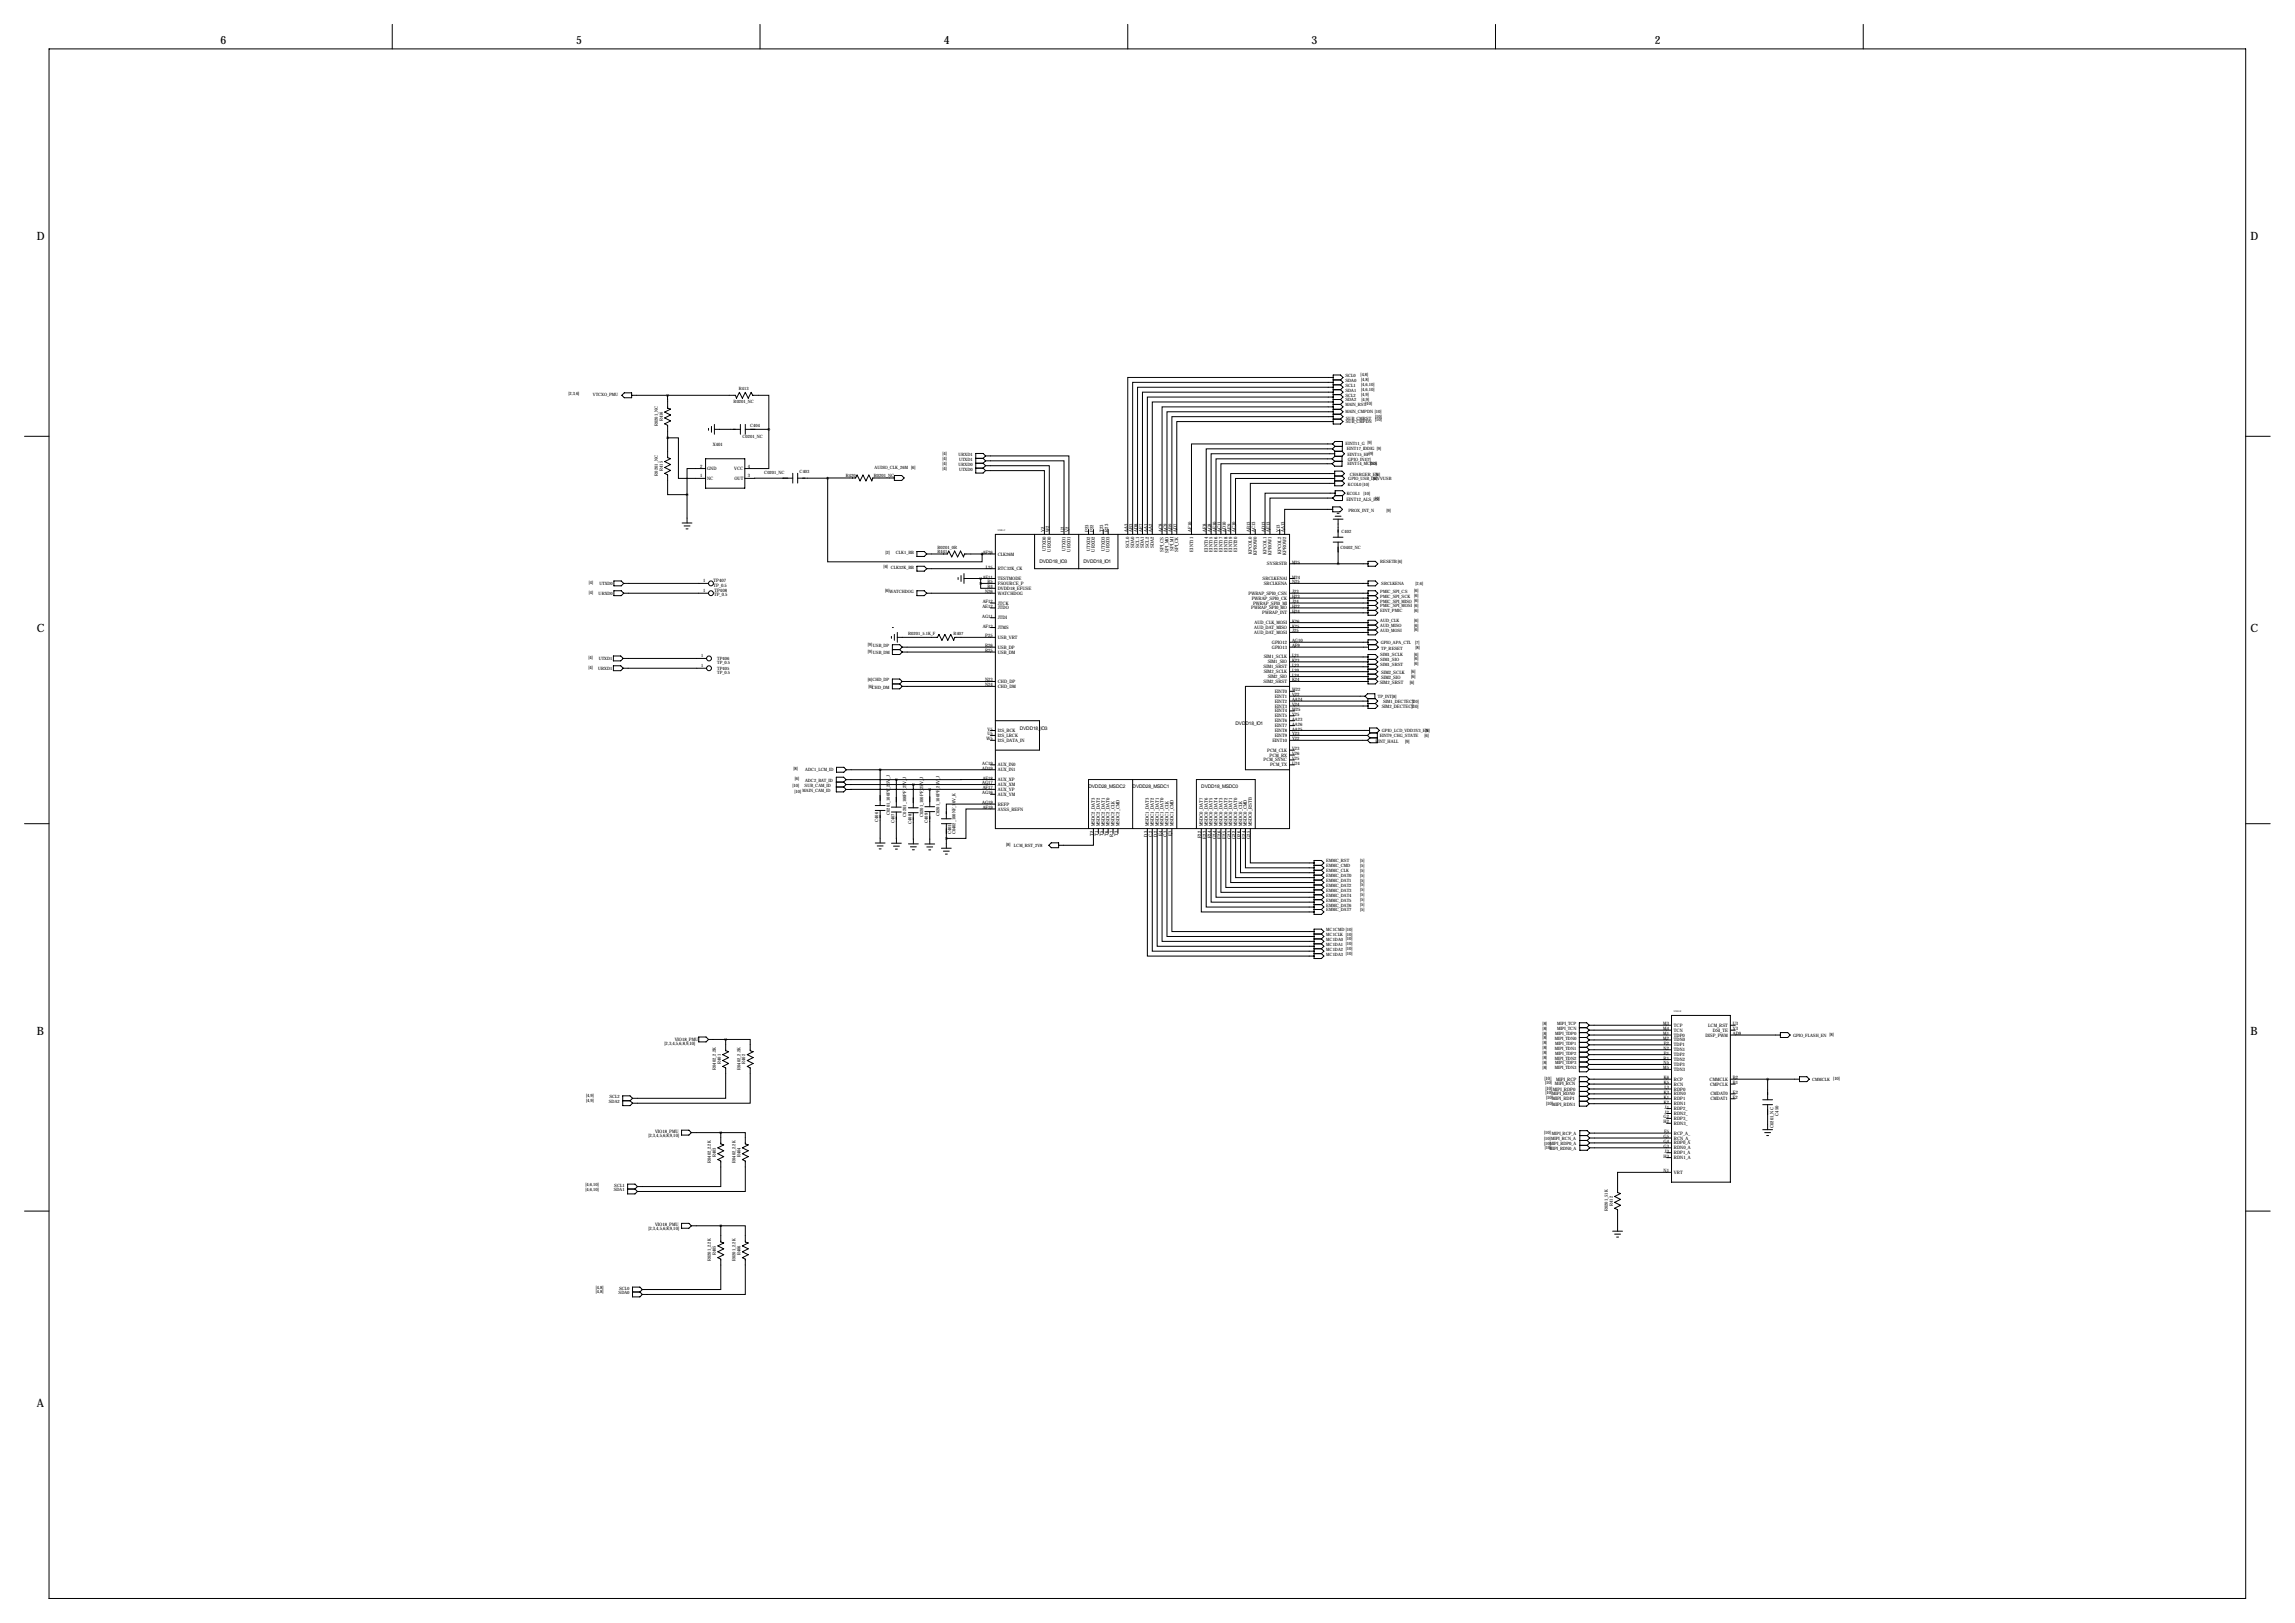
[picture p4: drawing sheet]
<svg xmlns="http://www.w3.org/2000/svg" width="1189mm" height="841mm" viewBox="0 0 1189 841" stroke-linecap="round" stroke-linejoin="round" font-family="sans-serif">
<defs><g id="words">
<g font-size="5.9">
<text x="114" y="23">6</text>
<text x="298" y="23">5</text>
<text x="489" y="23">4</text>
<text x="679" y="23">3</text>
<text x="857" y="23">2</text>
<text x="19" y="124">D</text>
<text x="1166" y="124">D</text>
<text x="19" y="328">C</text>
<text x="1166" y="328">C</text>
<text x="19" y="536">B</text>
<text x="1166" y="536">B</text>
<text x="19" y="729">A</text>
</g>
<g font-size="2.5">
<text x="538" y="292">DVDD18_IO3</text>
<text x="561" y="292">DVDD18_IO1</text>
<text x="528" y="378">DVDD18_IO3</text>
<text x="640" y="375">DVDD18_IO1</text>
<text x="564" y="408">DVDD28_MSDC2</text>
<text x="587" y="408">DVDD28_MSDC1</text>
<text x="622" y="408">DVDD18_MSDC0</text>
</g>
<g font-size="2.4">
<text x="369" y="231">X401</text>
<text x="363" y="242">2</text>
<text x="366" y="243">GND</text>
<text x="380" y="243">VCC</text>
<text x="387" y="242">4</text>
<text x="363" y="247">1</text>
<text x="366" y="249">NC</text>
<text x="380" y="249">OUT</text>
<text x="387" y="247">3</text>
<text x="697" y="259">EINT12_ALS_PS</text>
<text x="712" y="259">[9]</text>
<text x="541" y="276" transform="rotate(-90 541 276)">Y2</text>
<text x="544" y="276" transform="rotate(-90 544 276)">W2</text>
<text x="551" y="276" transform="rotate(-90 551 276)">U2</text>
<text x="554" y="276" transform="rotate(-90 554 276)">V2</text>
<text x="564" y="276" transform="rotate(-90 564 276)">P23</text>
<text x="566" y="276" transform="rotate(-90 566 276)">P22</text>
<text x="571" y="276" transform="rotate(-90 571 276)">T23</text>
<text x="574" y="276" transform="rotate(-90 574 276)">R23</text>
<text x="584" y="276" transform="rotate(-90 584 276)">AA3</text>
<text x="587" y="276" transform="rotate(-90 587 276)">AB3</text>
<text x="589" y="276" transform="rotate(-90 589 276)">AD8</text>
<text x="592" y="276" transform="rotate(-90 592 276)">AE7</text>
<text x="594" y="276" transform="rotate(-90 594 276)">AA1</text>
<text x="597" y="276" transform="rotate(-90 597 276)">AA2</text>
<text x="602" y="276" transform="rotate(-90 602 276)">AC8</text>
<text x="605" y="276" transform="rotate(-90 605 276)">AC9</text>
<text x="607" y="276" transform="rotate(-90 607 276)">AB9</text>
<text x="610" y="276" transform="rotate(-90 610 276)">AD7</text>
<text x="617" y="276" transform="rotate(-90 617 276)">AF10</text>
<text x="625" y="276" transform="rotate(-90 625 276)">AF8</text>
<text x="627" y="276" transform="rotate(-90 627 276)">AG8</text>
<text x="630" y="276" transform="rotate(-90 630 276)">AE10</text>
<text x="632" y="276" transform="rotate(-90 632 276)">AC11</text>
<text x="635" y="276" transform="rotate(-90 635 276)">AD10</text>
<text x="638" y="276" transform="rotate(-90 638 276)">AE9</text>
<text x="640" y="276" transform="rotate(-90 640 276)">AC10</text>
<text x="648" y="276" transform="rotate(-90 648 276)">AB13</text>
<text x="650" y="276" transform="rotate(-90 650 276)">AC13</text>
<text x="655" y="276" transform="rotate(-90 655 276)">AD13</text>
<text x="658" y="276" transform="rotate(-90 658 276)">AE13</text>
<text x="663" y="276" transform="rotate(-90 663 276)">Y13</text>
<text x="665" y="276" transform="rotate(-90 665 276)">AA13</text>
<text x="509" y="287">AF26</text>
<text x="517" y="288">CLK26M</text>
<text x="542" y="285" transform="rotate(-90 542 285)">UTXD0</text>
<text x="544" y="286" transform="rotate(-90 544 286)">URXD0</text>
<text x="552" y="285" transform="rotate(-90 552 285)">UTXD1</text>
<text x="555" y="286" transform="rotate(-90 555 286)">URXD1</text>
<text x="565" y="285" transform="rotate(-90 565 285)">UTXD2</text>
<text x="567" y="286" transform="rotate(-90 567 286)">URXD2</text>
<text x="572" y="285" transform="rotate(-90 572 285)">UTXD3</text>
<text x="575" y="286" transform="rotate(-90 575 286)">URXD3</text>
<text x="585" y="284" transform="rotate(-90 585 284)">SCL0</text>
<text x="588" y="284" transform="rotate(-90 588 284)">SDA0</text>
<text x="590" y="284" transform="rotate(-90 590 284)">SCL1</text>
<text x="593" y="284" transform="rotate(-90 593 284)">SDA1</text>
<text x="595" y="284" transform="rotate(-90 595 284)">SCL2</text>
<text x="598" y="284" transform="rotate(-90 598 284)">SDA2</text>
<text x="603" y="286" transform="rotate(-90 603 286)">SPI_CS</text>
<text x="605" y="286" transform="rotate(-90 605 286)">SPI_MO</text>
<text x="608" y="285" transform="rotate(-90 608 285)">SPI_MI</text>
<text x="610" y="286" transform="rotate(-90 610 286)">SPI_CK</text>
<text x="618" y="286" transform="rotate(-90 618 286)">EINT11</text>
<text x="626" y="286" transform="rotate(-90 626 286)">EINT14</text>
<text x="628" y="286" transform="rotate(-90 628 286)">EINT15</text>
<text x="631" y="286" transform="rotate(-90 631 286)">EINT16</text>
<text x="633" y="286" transform="rotate(-90 633 286)">EINT17</text>
<text x="636" y="286" transform="rotate(-90 636 286)">EINT18</text>
<text x="638" y="286" transform="rotate(-90 638 286)">EINT19</text>
<text x="641" y="286" transform="rotate(-90 641 286)">EINT20</text>
<text x="648" y="287" transform="rotate(-90 648 287)">KPCOL0</text>
<text x="651" y="288" transform="rotate(-90 651 288)">KPROW0</text>
<text x="656" y="287" transform="rotate(-90 656 287)">KPCOL1</text>
<text x="659" y="288" transform="rotate(-90 659 288)">KPROW1</text>
<text x="664" y="287" transform="rotate(-90 664 287)">KPCOL2</text>
<text x="666" y="288" transform="rotate(-90 666 288)">KPROW2</text>
<text x="656" y="293">SYSRSTB</text>
<text x="669" y="292">M25</text>
<text x="509" y="300">AF11</text>
<text x="511" y="295">L25</text>
<text x="517" y="295">RTC32K_CK</text>
<text x="669" y="300">M24</text>
<text x="364" y="302">1</text>
<text x="370" y="302">TP407</text>
<text x="370" y="304">TP_0.5</text>
<text x="511" y="302">R5</text>
<text x="511" y="305">R4</text>
<text x="517" y="303">FSOURCE_P</text>
<text x="517" y="300">TESTMODE</text>
<text x="517" y="306">DVDD18_EFUSE</text>
<text x="654" y="300">SRCLKENAI</text>
<text x="655" y="303">SRCLKENA</text>
<text x="669" y="302">N25</text>
<text x="364" y="307">1</text>
<text x="370" y="309">TP_0.5</text>
<text x="370" y="307">TP408</text>
<text x="510" y="307">N26</text>
<text x="517" y="308">WATCHDOG</text>
<text x="647" y="308">PWRAP_SPI0_CSN</text>
<text x="648" y="311">PWRAP_SPI0_CK</text>
<text x="669" y="307">J23</text>
<text x="669" y="310">H23</text>
<text x="509" y="315">AE12</text>
<text x="509" y="312">AF12</text>
<text x="517" y="313">JTCK</text>
<text x="517" y="316">JTDO</text>
<text x="648" y="316">PWRAP_SPI0_MO</text>
<text x="649" y="313">PWRAP_SPI0_MI</text>
<text x="669" y="312">J24</text>
<text x="669" y="315">H22</text>
<text x="669" y="317">H24</text>
<text x="509" y="320">AG11</text>
<text x="517" y="321">JTDI</text>
<text x="650" y="323">AUD_CLK_MOSI</text>
<text x="654" y="318">PWRAP_INT</text>
<text x="669" y="323">K26</text>
<text x="509" y="325">AF13</text>
<text x="517" y="326">JTMS</text>
<text x="650" y="326">AUD_DAT_MISO</text>
<text x="650" y="328">AUD_DAT_MOSI</text>
<text x="669" y="325">K25</text>
<text x="669" y="328">J25</text>
<text x="510" y="335">R26</text>
<text x="510" y="330">P25</text>
<text x="517" y="331">USB_VRT</text>
<text x="517" y="336">USB_DP</text>
<text x="659" y="333">GPIO12</text>
<text x="659" y="336">GPIO13</text>
<text x="669" y="333">AG10</text>
<text x="669" y="335">AF9</text>
<text x="510" y="338">R25</text>
<text x="517" y="339">USB_DM</text>
<text x="655" y="341">SIM1_SCLK</text>
<text x="669" y="340">L21</text>
<text x="655" y="346">SIM1_SRST</text>
<text x="657" y="344">SIM1_SIO</text>
<text x="669" y="343">K23</text>
<text x="669" y="345">L23</text>
<text x="669" y="348">L20</text>
<text x="510" y="353">N23</text>
<text x="517" y="354">CHD_DP</text>
<text x="655" y="354">SIM2_SRST</text>
<text x="655" y="349">SIM2_SCLK</text>
<text x="657" y="351">SIM2_SIO</text>
<text x="669" y="350">L24</text>
<text x="669" y="353">K24</text>
<text x="716" y="349">SIM2_SCLK</text>
<text x="716" y="351">SIM2_SIO</text>
<text x="731" y="349">[6]</text>
<text x="731" y="351">[6]</text>
<text x="510" y="356">N24</text>
<text x="517" y="356">CHD_DM</text>
<text x="660" y="359">EINT0</text>
<text x="669" y="358">W22</text>
<text x="715" y="354">SIM2_SRST</text>
<text x="730" y="354">[6]</text>
<text x="660" y="361">EINT1</text>
<text x="660" y="364">EINT2</text>
<text x="669" y="361">V22</text>
<text x="669" y="363">AA24</text>
<text x="669" y="366">V24</text>
<text x="660" y="366">EINT3</text>
<text x="660" y="369">EINT4</text>
<text x="660" y="372">EINT5</text>
<text x="669" y="368">W25</text>
<text x="669" y="371">Y25</text>
<text x="716" y="367">SIM2_DECTECT</text>
<text x="731" y="367">[10]</text>
<text x="660" y="374">EINT6</text>
<text x="660" y="377">EINT7</text>
<text x="669" y="373">AA23</text>
<text x="669" y="376">AA26</text>
<text x="511" y="383">W5</text>
<text x="511" y="381">U5</text>
<text x="512" y="378">V5</text>
<text x="517" y="379">I2S_BCK</text>
<text x="517" y="382">I2S_LRCK</text>
<text x="660" y="379">EINT8</text>
<text x="660" y="382">EINT9</text>
<text x="669" y="378">AA25</text>
<text x="669" y="381">Y23</text>
<text x="669" y="383">Y22</text>
<text x="517" y="384">I2S_DATA_IN</text>
<text x="656" y="389">PCM_CLK</text>
<text x="659" y="384">EINT10</text>
<text x="669" y="389">V23</text>
<text x="713" y="385">EINT_HALL</text>
<text x="728" y="385">[9]</text>
<text x="655" y="394">PCM_SYNC</text>
<text x="658" y="392">PCM_RX</text>
<text x="669" y="391">V26</text>
<text x="669" y="394">V25</text>
<text x="509" y="396">AC19</text>
<text x="509" y="399">AD19</text>
<text x="517" y="397">AUX_IN0</text>
<text x="517" y="400">AUX_IN1</text>
<text x="658" y="397">PCM_TX</text>
<text x="669" y="396">U24</text>
<text x="509" y="406">AG17</text>
<text x="509" y="404">AF18</text>
<text x="517" y="405">AUX_XP</text>
<text x="517" y="407">AUX_XM</text>
<text x="509" y="411">AG16</text>
<text x="509" y="409">AF17</text>
<text x="517" y="410">AUX_YP</text>
<text x="517" y="412">AUX_YM</text>
<text x="509" y="416">AG19</text>
<text x="509" y="419">AF19</text>
<text x="517" y="420">AVSS_REFN</text>
<text x="517" y="417">REFP</text>
<text x="567" y="428" transform="rotate(-90 567 428)">MSDC2_DAT3</text>
<text x="570" y="428" transform="rotate(-90 570 428)">MSDC2_DAT2</text>
<text x="572" y="428" transform="rotate(-90 572 428)">MSDC2_DAT1</text>
<text x="575" y="428" transform="rotate(-90 575 428)">MSDC2_DAT0</text>
<text x="577" y="428" transform="rotate(-90 577 428)">MSDC2_CLK</text>
<text x="580" y="428" transform="rotate(-90 580 428)">MSDC2_CMD</text>
<text x="595" y="428" transform="rotate(-90 595 428)">MSDC1_DAT3</text>
<text x="598" y="428" transform="rotate(-90 598 428)">MSDC1_DAT2</text>
<text x="600" y="428" transform="rotate(-90 600 428)">MSDC1_DAT1</text>
<text x="603" y="428" transform="rotate(-90 603 428)">MSDC1_DAT0</text>
<text x="605" y="428" transform="rotate(-90 605 428)">MSDC1_CLK</text>
<text x="608" y="428" transform="rotate(-90 608 428)">MSDC1_CMD</text>
<text x="623" y="428" transform="rotate(-90 623 428)">MSDC0_DAT7</text>
<text x="626" y="428" transform="rotate(-90 626 428)">MSDC0_DAT6</text>
<text x="628" y="428" transform="rotate(-90 628 428)">MSDC0_DAT5</text>
<text x="631" y="428" transform="rotate(-90 631 428)">MSDC0_DAT4</text>
<text x="633" y="428" transform="rotate(-90 633 428)">MSDC0_DAT3</text>
<text x="636" y="428" transform="rotate(-90 636 428)">MSDC0_DAT2</text>
<text x="638" y="428" transform="rotate(-90 638 428)">MSDC0_DAT1</text>
<text x="641" y="428" transform="rotate(-90 641 428)">MSDC0_DAT0</text>
<text x="643" y="428" transform="rotate(-90 643 428)">MSDC0_CLK</text>
<text x="646" y="428" transform="rotate(-90 646 428)">MSDC0_CMD</text>
<text x="648" y="428" transform="rotate(-90 648 428)">MSDC0_RSTB</text>
<text x="566" y="433" transform="rotate(-90 566 433)">T2</text>
<text x="569" y="433" transform="rotate(-90 569 433)">T1</text>
<text x="571" y="433" transform="rotate(-90 571 433)">T5</text>
<text x="574" y="433" transform="rotate(-90 574 433)">T6</text>
<text x="577" y="433" transform="rotate(-90 577 433)">R7</text>
<text x="579" y="433" transform="rotate(-90 579 433)">T3</text>
<text x="594" y="433" transform="rotate(-90 594 433)">D3</text>
<text x="597" y="433" transform="rotate(-90 597 433)">C2</text>
<text x="599" y="433" transform="rotate(-90 599 433)">D2</text>
<text x="602" y="433" transform="rotate(-90 602 433)">E4</text>
<text x="605" y="433" transform="rotate(-90 605 433)">C3</text>
<text x="607" y="433" transform="rotate(-90 607 433)">E3</text>
<text x="622" y="434" transform="rotate(-90 622 434)">F22</text>
<text x="625" y="434" transform="rotate(-90 625 434)">E23</text>
<text x="627" y="434" transform="rotate(-90 627 434)">F24</text>
<text x="630" y="435" transform="rotate(-90 630 435)">G24</text>
<text x="632" y="434" transform="rotate(-90 632 434)">E26</text>
<text x="635" y="434" transform="rotate(-90 635 434)">E25</text>
<text x="638" y="435" transform="rotate(-90 638 435)">G23</text>
<text x="640" y="435" transform="rotate(-90 640 435)">G22</text>
<text x="643" y="435" transform="rotate(-90 643 435)">D26</text>
<text x="645" y="434" transform="rotate(-90 645 434)">E24</text>
<text x="648" y="435" transform="rotate(-90 648 435)">G25</text>
<text x="862" y="534">M4</text>
<text x="862" y="531">M3</text>
<text x="867" y="532">TCP</text>
<text x="885" y="532">LCM_RST</text>
<text x="898" y="531">U3</text>
<text x="898" y="534">Y3</text>
<text x="350" y="539">VIO18_PMU</text>
<text x="862" y="539">M2</text>
<text x="862" y="536">M1</text>
<text x="867" y="534">TCN</text>
<text x="867" y="539">TDN0</text>
<text x="867" y="537">TDP0</text>
<text x="883" y="537">DISP_PWM</text>
<text x="887" y="534">DSI_TE</text>
<text x="898" y="536">AD9</text>
<text x="344" y="542">[2,3,4,5,6,8,9,10]</text>
<text x="862" y="544">N2</text>
<text x="862" y="541">P2</text>
<text x="867" y="545">TDN1</text>
<text x="867" y="542">TDP1</text>
<text x="862" y="549">R1</text>
<text x="862" y="551">N5</text>
<text x="862" y="546">P1</text>
<text x="867" y="550">TDN2</text>
<text x="867" y="547">TDP2</text>
<text x="862" y="554">M5</text>
<text x="867" y="555">TDN3</text>
<text x="867" y="552">TDP3</text>
<text x="800" y="559">[10]</text>
<text x="800" y="562">[10] MIPI_RCN</text>
<text x="806" y="560">MIPI_RCP</text>
<text x="862" y="559">K6</text>
<text x="862" y="562">K5</text>
<text x="867" y="560">RCP</text>
<text x="867" y="562">RCN</text>
<text x="886" y="560">CMMCLK</text>
<text x="886" y="562">CMPCLK</text>
<text x="898" y="559">B2</text>
<text x="898" y="562">B1</text>
<text x="801" y="565">[10]MIPI_RDP0</text>
<text x="801" y="567">[10]MIPI_RDN0</text>
<text x="801" y="569">[10]MIPI_RDP1</text>
<text x="862" y="567">K3</text>
<text x="862" y="569">K1</text>
<text x="862" y="564">L3</text>
<text x="867" y="565">RDP0</text>
<text x="867" y="567">RDN0</text>
<text x="867" y="570">RDP1</text>
<text x="886" y="567">CMDAT0</text>
<text x="886" y="570">CMDAT1</text>
<text x="898" y="567">E2</text>
<text x="898" y="569">F2</text>
<text x="801" y="572">[10]MIPI_RDN1</text>
<text x="862" y="572">K2</text>
<text x="862" y="574">J1</text>
<text x="867" y="572">RDN1</text>
<text x="867" y="575">RDP2_</text>
<text x="862" y="579">G2</text>
<text x="862" y="582">H2</text>
<text x="862" y="577">J2</text>
<text x="867" y="578">RDN2_</text>
<text x="867" y="580">RDP3_</text>
<text x="921" y="578" transform="rotate(-90 921 578)">C450</text>
<text x="339" y="587">VIO18_PMU</text>
<text x="862" y="587">F5</text>
<text x="867" y="583">RDN3_</text>
<text x="867" y="588">RCP_A_</text>
<text x="919" y="584" transform="rotate(-90 919 584)">C0201_NC</text>
<text x="336" y="589">[2,3,4,5,6,8,9,10]</text>
<text x="862" y="589">G5</text>
<text x="862" y="592">G4</text>
<text x="867" y="590">RCN_A_</text>
<text x="867" y="593">RDP0_A</text>
<text x="862" y="595">G3</text>
<text x="862" y="600">H3</text>
<text x="862" y="597">J3</text>
<text x="867" y="595">RDN0_A</text>
<text x="867" y="598">RDP1_A</text>
<text x="867" y="600">RDN1_A</text>
<text x="862" y="607">N1</text>
<text x="867" y="608">VRT</text>
<text x="339" y="635">VIO18_PMU</text>
<text x="336" y="637">[2,3,4,5,6,8,9,10]</text>
</g>
<g font-size="2.3">
<text x="697" y="195">SCL0</text>
<text x="697" y="198">SDA0</text>
<text x="705" y="195">[4,8]</text>
<text x="705" y="198">[4,8]</text>
<text x="383" y="202">R413</text>
<text x="697" y="200">SCL1</text>
<text x="697" y="203">SDA1</text>
<text x="705" y="200">[4,6,10]</text>
<text x="705" y="203">[4,6,10]</text>
<text x="294" y="205">[2,3,6]</text>
<text x="307" y="205">VTCXO_PMU</text>
<text x="380" y="209">R0201_NC</text>
<text x="697" y="205">SCL2</text>
<text x="697" y="208">SDA2</text>
<text x="705" y="205">[4,9]</text>
<text x="705" y="208">[4,9]</text>
<text x="697" y="214">MAIN_CMPDN [10]</text>
<text x="697" y="210">MAIN_RST[10]</text>
<text x="341" y="221" transform="rotate(-90 341 221)">R0201_NC</text>
<text x="343" y="218" transform="rotate(-90 343 218)">R416</text>
<text x="389" y="221">C404</text>
<text x="697" y="217">SUB_CMRST</text>
<text x="697" y="219">SUB_CMPDN</text>
<text x="712" y="216">[10]</text>
<text x="712" y="218">[10]</text>
<text x="385" y="227">C0201_NC</text>
<text x="697" y="230">EINT11_G [9]</text>
<text x="698" y="233">EINT17_IDDIG [9]</text>
<text x="488" y="238">[4]</text>
<text x="488" y="236">[4]</text>
<text x="497" y="236">URXD1</text>
<text x="497" y="239">UTXD1</text>
<text x="698" y="236">EINT15_HP[9]</text>
<text x="698" y="239">GPIO_IN1[7]</text>
<text x="343" y="244" transform="rotate(-90 343 244)">R415</text>
<text x="396" y="246">C0201_NC</text>
<text x="414" y="245">C403</text>
<text x="453" y="243">AUDIO_CLK_26M [6]</text>
<text x="488" y="243">[4]</text>
<text x="488" y="241">[4]</text>
<text x="497" y="241">URXD0</text>
<text x="497" y="244">UTXD0</text>
<text x="698" y="241">EINT14_MCINS</text>
<text x="710" y="241">[10]</text>
<text x="341" y="246" transform="rotate(-90 341 246)">R0201_NC</text>
<text x="438" y="247">R420</text>
<text x="453" y="247">R0201_NC</text>
<text x="698" y="252">KCOL0[10]</text>
<text x="698" y="249">GPIO_USB_DRVVUSB</text>
<text x="699" y="247">CHARGER_EN</text>
<text x="711" y="249">[6]</text>
<text x="713" y="247">[6]</text>
<text x="698" y="256">KCOL1</text>
<text x="706" y="256">[10]</text>
<text x="698" y="265">PROX_INT_N</text>
<text x="718" y="265">[9]</text>
<text x="695" y="276">C402</text>
<text x="459" y="287">[2]</text>
<text x="464" y="287">CLK1_BB</text>
<text x="486" y="287">R441</text>
<text x="486" y="284">R0201_0R</text>
<text x="694" y="284">C0402_NC</text>
<text x="715" y="292">RESETB [6]</text>
<text x="458" y="294">[6] CLK32K_BB</text>
<text x="305" y="303">[4]</text>
<text x="311" y="303">UTXD0</text>
<text x="716" y="303">SRCLKENA</text>
<text x="733" y="303">[2,6]</text>
<text x="305" y="308">[4]</text>
<text x="310" y="308">URXD0</text>
<text x="459" y="307">[6]</text>
<text x="461" y="307">WATCHDOG</text>
<text x="715" y="307">PMIC_SPI_CS</text>
<text x="715" y="310">PMIC_SPI_SCK</text>
<text x="733" y="307">[6]</text>
<text x="733" y="309">[6]</text>
<text x="715" y="312">PMIC_SPI_MISO [6]</text>
<text x="715" y="315">PMIC_SPI_MOSI [6]</text>
<text x="715" y="317">EINT_PMIC</text>
<text x="733" y="317">[6]</text>
<text x="715" y="322">AUD_CLK</text>
<text x="733" y="322">[6]</text>
<text x="470" y="329">R0201_5.1K_F</text>
<text x="494" y="329">R407</text>
<text x="715" y="325">AUD_MISO</text>
<text x="715" y="327">AUD_MOSI</text>
<text x="733" y="325">[6]</text>
<text x="733" y="327">[6]</text>
<text x="450" y="335">[9]USB_DP</text>
<text x="715" y="334">GPIO_APA_CTL</text>
<text x="733" y="333">[7]</text>
<text x="305" y="342">[4]</text>
<text x="363" y="341">1</text>
<text x="450" y="338">[9]USB_DM</text>
<text x="715" y="340">SIM1_SCLK</text>
<text x="716" y="336">TP_RESET</text>
<text x="733" y="340">[6]</text>
<text x="733" y="336">[8]</text>
<text x="305" y="347">[4]</text>
<text x="310" y="347">URXD1</text>
<text x="310" y="342">UTXD1</text>
<text x="363" y="346">1</text>
<text x="371" y="347">TP405</text>
<text x="371" y="342">TP406</text>
<text x="372" y="344">TP_0.5</text>
<text x="715" y="343">SIM1_SIO</text>
<text x="715" y="345">SIM1_SRST</text>
<text x="733" y="342">[6]</text>
<text x="733" y="345">[6]</text>
<text x="372" y="349">TP_0.5</text>
<text x="450" y="353">[6]CHD_DP</text>
<text x="450" y="357">[6]CHD_DM</text>
<text x="714" y="362">TP_INT[8]</text>
<text x="716" y="364">SIM1_DECTECT</text>
<text x="732" y="364">[10]</text>
<text x="715" y="382">EINT9_CHG_STATE</text>
<text x="716" y="379">GPIO_LCD_VDD3V3_EN</text>
<text x="738" y="382">[6]</text>
<text x="738" y="379">[8]</text>
<text x="411" y="399">[8]</text>
<text x="417" y="399">ADC1_LCM_ID</text>
<text x="411" y="408">[10]</text>
<text x="412" y="404">[6]</text>
<text x="417" y="407">SUB_CAM_ID</text>
<text x="417" y="405">ADC2_BAT_ID</text>
<text x="412" y="411">[10] MAIN_CAM_ID</text>
<text x="455" y="426" transform="rotate(-90 455 426)">C406</text>
<text x="461" y="422" transform="rotate(-90 461 422)">C0201_100PF_25V_J</text>
<text x="469" y="423" transform="rotate(-90 469 423)">C0201_100PF_25V_J</text>
<text x="478" y="423" transform="rotate(-90 478 423)">C0201_100PF_25V_J</text>
<text x="487" y="423" transform="rotate(-90 487 423)">C0201_100PF_25V_J</text>
<text x="463" y="427" transform="rotate(-90 463 427)">C407</text>
<text x="472" y="427" transform="rotate(-90 472 427)">C408</text>
<text x="481" y="426" transform="rotate(-90 481 426)">C409</text>
<text x="493" y="432" transform="rotate(-90 493 432)">C401</text>
<text x="495" y="432" transform="rotate(-90 495 432)">C0402_100NF_16V_K</text>
<text x="521" y="438">[8]</text>
<text x="525" y="439">LCM_RST_2V8</text>
<text x="687" y="447">EMMC_RST</text>
<text x="687" y="449">EMMC_CMD</text>
<text x="705" y="446">[5]</text>
<text x="705" y="449">[5]</text>
<text x="687" y="452">EMMC_CLK</text>
<text x="687" y="454">EMMC_DAT0</text>
<text x="705" y="452">[5]</text>
<text x="705" y="454">[5]</text>
<text x="687" y="457">EMMC_DAT1</text>
<text x="687" y="459">EMMC_DAT2</text>
<text x="687" y="462">EMMC_DAT3</text>
<text x="705" y="457">[5]</text>
<text x="705" y="459">[5]</text>
<text x="705" y="462">[5]</text>
<text x="687" y="464">EMMC_DAT4</text>
<text x="687" y="467">EMMC_DAT5</text>
<text x="705" y="464">[5]</text>
<text x="705" y="467">[5]</text>
<text x="687" y="470">EMMC_DAT6</text>
<text x="687" y="472">EMMC_DAT7</text>
<text x="705" y="469">[5]</text>
<text x="705" y="472">[5]</text>
<text x="687" y="482">MC1CMD [10]</text>
<text x="687" y="485">MC1CLK [10]</text>
<text x="687" y="487">MC1DA0 [10]</text>
<text x="687" y="490">MC1DA1 [10]</text>
<text x="687" y="492">MC1DA2 [10]</text>
<text x="687" y="495">MC1DA3 [10]</text>
<text x="799" y="531">[8]</text>
<text x="799" y="533">[8]</text>
<text x="807" y="534">MIPI_TCN</text>
<text x="807" y="531">MIPI_TCP</text>
<text x="799" y="536">[8]</text>
<text x="799" y="538">[8]</text>
<text x="805" y="539">MIPI_TDN0</text>
<text x="806" y="536">MIPI_TDP0</text>
<text x="929" y="537">GPIO_FLASH_EN [8]</text>
<text x="799" y="541">[8]</text>
<text x="799" y="543">[8]</text>
<text x="805" y="544">MIPI_TDN1</text>
<text x="806" y="541">MIPI_TDP1</text>
<text x="373" y="551" transform="rotate(-90 373 551)">R401</text>
<text x="386" y="551" transform="rotate(-90 386 551)">R402</text>
<text x="799" y="546">[8]</text>
<text x="799" y="549">[8]</text>
<text x="799" y="551">[8]</text>
<text x="805" y="549">MIPI_TDN2</text>
<text x="806" y="546">MIPI_TDP2</text>
<text x="806" y="551">MIPI_TDP3</text>
<text x="371" y="554" transform="rotate(-90 371 554)">R0402_2.2K</text>
<text x="384" y="554" transform="rotate(-90 384 554)">R0402_2.2K</text>
<text x="799" y="554">[8]</text>
<text x="805" y="554">MIPI_TDN3</text>
<text x="939" y="560">CMMCLK [10]</text>
<text x="304" y="568">[4,9]</text>
<text x="316" y="569">SCL2</text>
<text x="304" y="571">[4,9]</text>
<text x="315" y="571">SDA2</text>
<text x="800" y="587">[10]</text>
<text x="804" y="588">MIPI_RCP_A</text>
<text x="800" y="590">[10]MIPI_RCN_A</text>
<text x="800" y="593">[10]MIPI_RDP0_A</text>
<text x="371" y="599" transform="rotate(-90 371 599)">R403</text>
<text x="384" y="599" transform="rotate(-90 384 599)">R404</text>
<text x="800" y="595">[10]</text>
<text x="803" y="596">MIPI_RDN0_A</text>
<text x="368" y="602" transform="rotate(-90 368 602)">R0402_2.2K</text>
<text x="381" y="602" transform="rotate(-90 381 602)">R0402_2.2K</text>
<text x="303" y="614">[4,6,10]</text>
<text x="303" y="617">[4,6,10]</text>
<text x="318" y="617">SDA1</text>
<text x="318" y="615">SCL1</text>
<text x="833" y="627" transform="rotate(-90 833 627)">R0201_51K</text>
<text x="835" y="625" transform="rotate(-90 835 625)">R412</text>
<text x="368" y="653" transform="rotate(-90 368 653)">R0201_2.2K</text>
<text x="371" y="650" transform="rotate(-90 371 650)">R405</text>
<text x="381" y="653" transform="rotate(-90 381 653)">R0201_2.2K</text>
<text x="384" y="650" transform="rotate(-90 384 650)">R406</text>
<text x="309" y="667">[4,8]</text>
<text x="309" y="670">[4,8]</text>
<text x="320" y="670">SDA0</text>
<text x="321" y="668">SCL0</text>
</g>
<g font-size="1.2">
<text x="517" y="275">U301-C</text>
<text x="867" y="524">U301-E</text>
</g>
</g></defs>
<g fill="none" stroke="#000" stroke-width=".52">
<path d="M203 13v12M394 13v12M584 13v12M775 13v12M965 13v12M25 25h1138v803h-1138zM691 196h-107v81M691 198h-104v79M691 197h3M691 199h3M694 197l2-1-2-2h-3v26h3l2-2-2-1M694 197l2 1-2 1"/>
<path d="M694 199l2 2-2 1M322 205l1-2h4v3h-4zM327 205h54l1 1 1-3 2 3 1-3 2 3 1-3 1 2h8v17M346 205v6l1 1-3 1 3 2-3 1 3 2-3 2h2v17l1 1-3 1 3 2-3 1 3 2-3 1 2 1v10h10M370 220v5M384 220v5M386 220v5M691 201h-102v76M691 203h-99v74M691 206h-97v71M691 208h-94v69M691 213h-86v64"/>
<path d="M691 216h-84v61M691 218h-81v59M691 211h-89v66M691 202h3M691 204h3M691 207h3M691 209h3M691 212h3M691 215h3M691 217h3M694 202l2 1-2 1M694 204l2 2-2 1"/>
<path d="M694 207l2 1-2 1M694 212l2 1-2 2M694 215l2 1-2 1M694 209l2 2-2 1M13 226h12M346 227h5v21h15M366 238h20v15h-20zM367 222v1M369 221v3M370 222h14M386 222h12M389 222h2"/>
<path d="M398 222v21h-12M505 240h4M505 237h4M509 240l2 1M509 237l2 2M511 239h40v38M511 236h43v41M511 236l-2-1h-4v10h4l2-1M511 239l-2 1M511 236l-2 1M690 238h-60v39M690 238l1 1"/>
<path d="M690 232h-65v45M690 232l2 2M690 230h-73v47M690 230l2 1M690 230l2-1h3v5h-4v2M691 235h-64v42M691 239h4M691 239l-1 1M691 236h4M691 236l-1 2M692 231h3M692 231l-2 1"/>
<path d="M695 236v5h-4l-1-1M695 234l1 1-1 1M1163 226h13M356 256v15M366 243h-10v13M411 248h-25M411 245v5M413 248h16M413 245v5M429 248v43h80v-4M463 248h-11v1l-2-3-1 3-2-3-1 3-2-3-1 2h-14M463 246h4l1 2-1 1h-4z"/>
<path d="M505 242h4M509 242l2 2M511 244h30v33M511 241h33v36M511 241l-2 1M690 240h-58v37M690 258h-32v19M691 250h-43v27M691 245h-53v32M691 248h-51v29M691 249h4M691 247h4"/>
<path d="M692 255h-37v22M692 257v-3h3l2 1-2 2M692 257h3M692 257l-2 1M695 247l1-2-1-1h-4v8h4l1-2-1-1M695 247l1 1-1 1M695 257v2h-3l-2-1M353 271h5M354 272h3M355 274h1M516 277h152v152h-152zM536 277v18h43v-18"/>
<path d="M559 277v18M564 274v3M566 274v3M572 274v3M574 274v3M635 274v3M650 274v3M663 274v3M690 264h-25v13M690 263h4l1 1-1 1h-4zM691 278h5M691 269h5"/>
<path d="M692 267h3M693 266h1M693 269v9M475 286h4l1 1-1 1h-4zM475 293h4l1 2-1 1h-4zM480 287h11v-2l2 3 2-3 1 3 2-3 1 3 1-1h16M480 295h36M496 299v1M498 298v3M499 300h17M499 297v5M508 300v2"/>
<path d="M668 292h41M668 300h3M691 281h5M693 281v11M709 291h3l2 1-2 1h-3zM318 306h4l1 1-1 2h-4zM318 301h4l1 1-1 1h-4zM323 302h44M323 307h44M475 306h4l1 1-1 2h-4zM480 307h36M508 302v3h8"/>
<path d="M508 302h8M513 312h3M513 315h3M513 320h3M668 302h41M668 307h41M668 310h41M668 312h41M668 315h41M668 317h41M709 301h3l2 1-2 1h-3zM709 309h3"/>
<path d="M709 311h3M709 314h3M709 316h3M712 309l2-2-2-1h-3v13h3l2-2-2-1M712 309l2 1-2 1M712 311l2 1-2 2M712 314l2 1-2 1M318 340h4l1 1-1 1h-4zM462 330v1M462 325h.1M462 336h4M463 329v3"/>
<path d="M465 330h21v-1l2 3 1-3 2 3 2-3 1 3 1-2h21M465 328v5M466 336l1 2M467 335h49M467 338h49M467 335l-1 1M467 335l-1-1h-4v5h4l1-1M513 325h3M668 323h41M668 325h41M668 328h41M668 335h41"/>
<path d="M668 333h41M709 324h3M709 326h3M709 334v2h4l1-1-1-1h-4v-3h3l2 2-2 1M712 324l2-1-2-2h-3v8h3l2-1-2-2M712 324l2 1-2 1M318 345h4l1 1-1 1h-4zM323 346h43M323 341h43M462 354h4M466 354l1 2M467 356h49"/>
<path d="M467 353h49M467 353l-1-1h-4v5h4l1-1M467 353l-1 1M668 356h-23v43h23M668 340h41M668 343h41M668 345h41M668 348h41M668 350h41M668 353h41M668 358h3M709 352h3"/>
<path d="M709 342h3M709 344h3M709 347h3M709 349h3M712 342l2-2-2-1h-3v15h3l2-1-2-1M712 342l2 1-2 1M712 344l2 1-2 2M712 347l2 1-2 1M712 349l2 1-2 2M513 378h3M516 373h22v16h-22M668 373h3"/>
<path d="M668 361h39M668 363h41M668 366h41M668 368h3M668 371h3M668 376h3M707 361l1 1h4l2 1-2 1M707 361l1-2h4v3M709 362v5h3l2-1-2-2M709 364h3M709 378h-41M710 380l-2 1"/>
<path d="M713 380l2-2-2-1h-4v3h4v5h-3l-2-2M433 397h4l1 2-1 1h-4zM438 399h78M456 399v18M513 381h3M513 383h3M513 396h3M668 389h3M668 381h40M668 383h40M668 396h3M668 391h3"/>
<path d="M668 394h3M708 381l2 1M710 382h3M710 382l-2 1M433 405h4M433 408h4M437 405l1 1M437 408l1 1M438 404h26M438 406h35M438 404l-1 1M438 404l-1-1h-4v7h4l1-1"/>
<path d="M438 406l-1 2M453 420h5M453 417h5M456 420v17M462 418h5M464 404v14M471 418h5M473 406v12M479 418h5M482 409h-44M482 409h34M482 409v9"/>
<path d="M513 411h3M516 416h-26v8M516 419h-16v15h-10M516 404h-52M516 406h-43M587 404v25M13 427h12M453 437h5M454 438h3M455 440h1M462 421h5M462 437h5"/>
<path d="M463 438h3M464 440h1M464 421v16M471 421h5M471 437h5M472 439h3M473 421v16M479 420h5M479 437h5M480 439h3M482 420v17M488 427h5"/>
<path d="M488 424h5M488 439h5M490 427v12M543 438l2-1h3v2h-3zM564 429v-25h46v25M566 429v9h-18M569 429v3M572 429v3M574 429v3M577 429v3M579 429v3M594 429v66h87"/>
<path d="M597 429v64h84M599 429v61h82M602 429v59h79M605 429v56h76M607 429v54h74M620 429v-25h30v25M622 429v43h59M625 429v41h56M627 429v38h54M630 429v36h51M632 429v33h49M635 429v31h46"/>
<path d="M638 429v28h43M640 429v26h41M643 429v23h38M645 429v21h36M648 429v18h33M1163 427h13M473 440h1M481 440h1M489 441h3M490 442h1M681 448h4M681 451h4"/>
<path d="M681 453h4M681 456h4M681 458h4M685 448l1-1-1-1h-4v28h4l1-2-1-1M685 448l1 2-1 1M685 451l1 1-1 1M685 453l1 2-1 1M685 456l1 1-1 1M685 458l1 2-1 1M681 461h4M681 463h4M681 466h4"/>
<path d="M681 469h4M681 471h4M685 461l1 1-1 1M685 463l1 2-1 1M685 466l1 1-1 2M685 469l1 1-1 1M681 484h4M681 486h4M681 489h4M681 491h4M681 494h4M685 484l1-1-1-2h-4v15h4l1-1-1-1"/>
<path d="M685 484l1 1-1 1M685 486l1 2-1 1M685 489l1 1-1 1M685 491l1 2-1 1M362 537h4l1 1-1 2h-4zM367 538h9M376 538v6l1 1-3 1 3 2-3 1 3 2-3 1 2 1v16h-48M376 538h13v6l1 1-3 1 3 2-3 1 3 2-3 1 2 1v18h-61M818 535h4M818 537h4M818 540h4M818 532h4"/>
<path d="M822 535l1 1M822 537l1 2M822 540l1 1M822 532l1 2M823 534h43M823 531h43M823 539h43M823 536h43M823 536l-1 1M823 531l-1-1h-4v25h4l1-1M823 539l-1 1M823 531l-1 1"/>
<path d="M823 534l-1 1M866 526h30v86h-30zM896 534h3M896 531h3M896 536h26M922 535h4l1 1-1 1h-4zM818 542h4M818 545h4M818 548h4M818 550h4M818 553h4M822 542l1 2"/>
<path d="M822 545l1 1M822 548l1 1M822 550l1 1M822 553l1 1M823 559h43M823 544h43M823 549h43M823 541h43M823 546h43M823 554h43M823 551h43M823 559l-1-1h-4v15h4l1-1"/>
<path d="M823 541l-1 1M823 544l-1 1M823 546l-1 2M823 549l-1 1M823 551l-1 2M823 559l-1 1M896 559h36M916 559v11M932 558h4l1 1-1 1h-4zM323 570h3M326 570l2 1M328 569l-2 1"/>
<path d="M328 569l-2-1h-3v5h3l2-2M818 560h4M818 563h4M818 565h4M818 568h4M818 570h4M822 560l1 2M822 563l1 1M822 565l1 2M822 568l1 1M822 570l1 2M823 562h43"/>
<path d="M823 564h43M823 567h43M823 569h43M823 572h43M823 562l-1 1M823 564l-1 1M823 567l-1 1M823 569l-1 1M863 574h3M863 577h3M863 579h3M896 562h3"/>
<path d="M896 567h3M896 569h3M913 570h5M913 572h5M916 572v13M353 585h4l1 2-1 1h-4zM358 587h15M373 587v6h2l-3 2 3 1-3 2 3 1-3 2h1v14h-43M373 587h13v6h2l-3 2 3 1-3 2 3 1-3 2h1v16h-56M818 588h4M818 591h4M818 593h4"/>
<path d="M822 588l1 1M822 591l1 1M822 593l1 2M823 587h43M823 589h43M823 592h43M823 595h43M823 587l-1 1M823 587l-1-1h-4v10h4l1-1M823 589l-1 2M823 592l-1 1M863 582h3"/>
<path d="M863 597h3M863 600h3M913 585h5M914 587h3M915 588h1M325 616h4M329 616l1 1M330 615l-1 1M330 615l-1-2h-4v5h4l1-1M866 607h-28v11h1l-3 2 3 1-3 2 3 1-3 2 2 1v11M13 627h12M353 634h4l1 1-1 1h-4z"/>
<path d="M358 635h15M373 635v8l2 1-3 1 3 2-3 1 3 2-3 1 1 1v16h-40M373 635h13v8l2 1-3 1 3 2-3 1 3 2-3 1 1 1v18h-53M835 638h5M836 639h3M1163 627h13M837 641h1M328 669h3M331 669l2 1M333 668l-2 1M333 668l-2-1h-3v5h3l2-2"/>
<circle cx="368" cy="302" r="1.3"/>
<circle cx="368" cy="307" r="1.3"/>
<circle cx="367" cy="346" r="1.3"/>
<circle cx="367" cy="341" r="1.3"/>
</g>
<use href="#words"/>
</svg>
